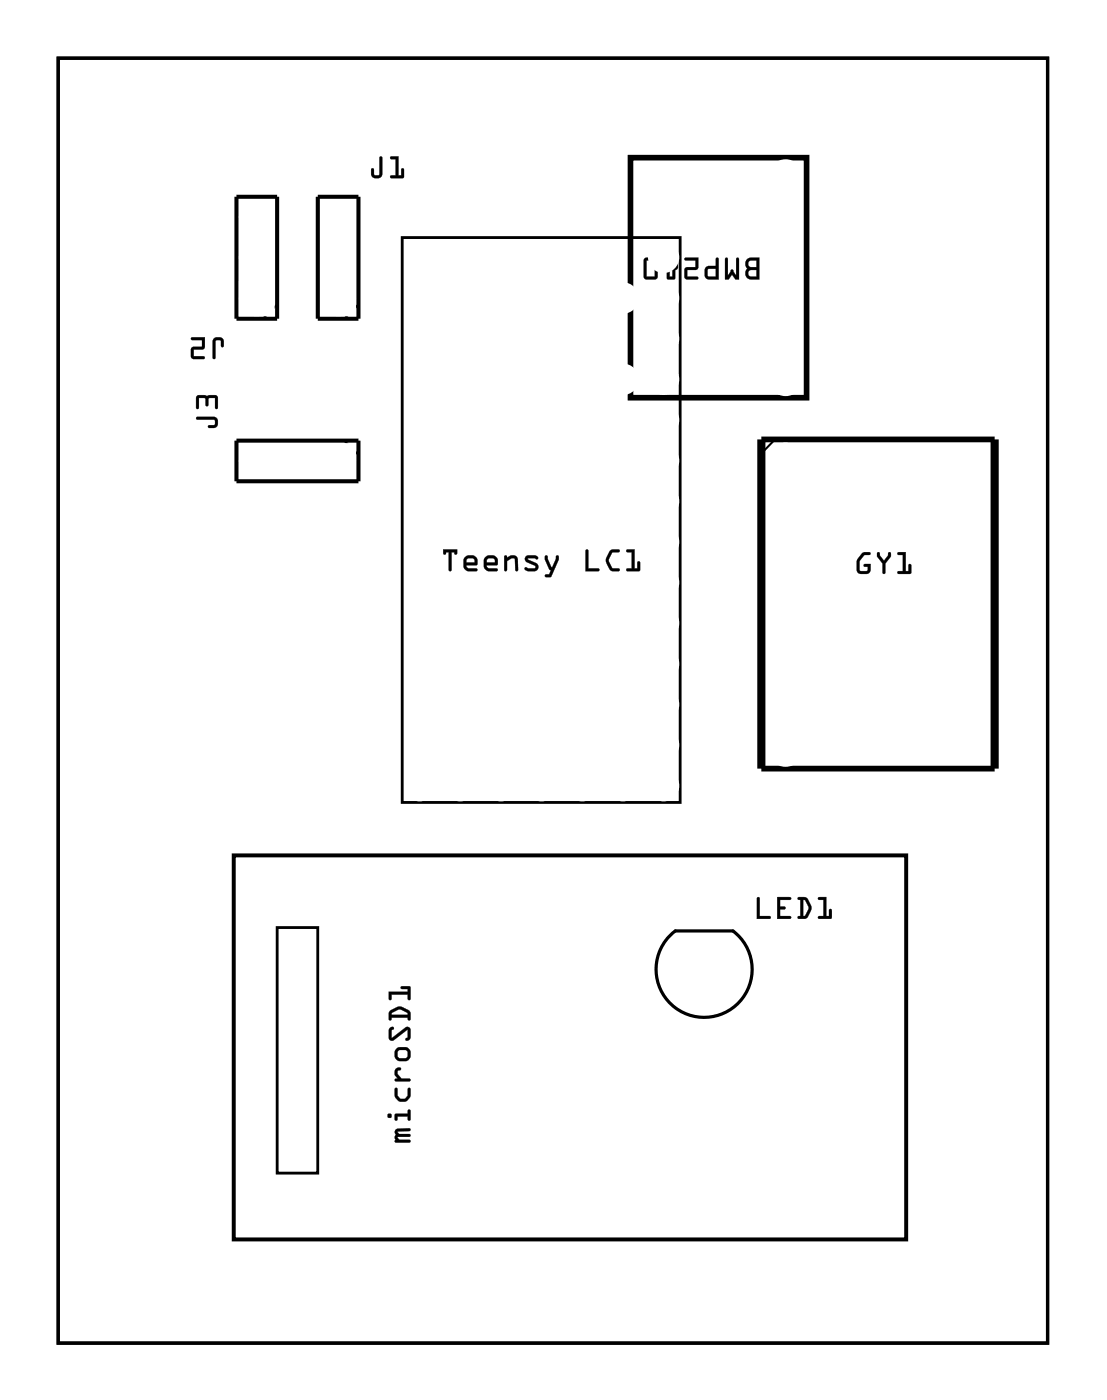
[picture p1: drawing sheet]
<svg xmlns="http://www.w3.org/2000/svg" width="69mm" height="87mm" viewBox="0 0 69 87" stroke-linecap="round" stroke-linejoin="round" font-family="sans-serif">
<path d="M3.6 3.6h61.8v80.3h-61.8zM41.8 58.6l.4-.4h3.6a3 3 0 0 1 .5 4.3 3 3 0 0 1-4.3 .4 3 3 0 0 1-.2-4.3z" fill="none" stroke="#000" stroke-width=".2"/>
<g fill="#000">
<path d="M23.7 9.8l.2 .1v1a.37 .37 0 0 1-.4 .3 .37 .37 0 0 1-.3-.3v-.3a.1 .1 0 0 1 .1-.1 .1 .1 0 0 1 .1 .1v.3h.3zM23.7 9.8v1.1h-.3l-.1-.4-.1 .1v.3a.35 .35 0 0 0 .3 .2 .35 .35 0 0 0 .4-.2v-1zM24.4 9.8h.5v1.2h.2l-.1-.4a.1 .1 0 0 1 .1-.1 .1 .1 0 0 1 .1 .1v.5h-.7a.1 .1 0 0 1-.1-.1 .1 .1 0 0 1 .1 0h.2v-1h-.3zM24.4 9.8v.1h.3v1.1h-.3v.1h.8v-.6l-.1 .1v.4h-.2v-1.2z"/>
<path d="M23.7 9.8l.2 .1v1a.36 .36 0 0 1-.4 .2 .36 .36 0 0 1-.3-.2v-.3l.1-.1 .1 .1v.3h.3zM24.4 9.8h.5v1.2h.2v-.4l.1-.1v.6h-.8v-.1h.3v-1l-.3-.1z"/>
<path d="M46.7 16.2l.2-.1h.5v1.4h-.5a.39 .39 0 0 1-.3-.3 .39 .39 0 0 1 .1-.4l-.1-.3zM46.8 16.3v.3l.5 .1v-.4zM46.8 16.9v.3l.5 .1v-.4zM45.3 16.1l.2 .1v1l.1-.2a.11 .11 0 0 1 .1-.2 .11 .11 0 0 1 .1 .2l.2 .2v-1l.1-.1 .1 1.4h-.3l-.2-.3-.2 .3h-.2zM44.1 16.7l.6-.1v-.4l.2-.1v1.4l-.8-.1-.1-.2zM44.2 16.8v.5h.5v-.5zM42.8 16.1h.8v.7l-.7 .1v.4h.7v.2h-.7l-.1-.1v-.7h.6v-.4h-.6zM41.5 16.2l.7-.1 .1 .1v.5l-.1 .2-.1 .6-.4-.1v-.5l-.2-.2zM41.7 16.3v.4h.5v-.4zM41.8 16.9v.4h.2v-.4zM40.3 16.2l.6-.1 .2 .1v1.1l-.1 .2h-.6l-.2-.1zM40.4 16.3v1h.5v-1z"/>
<path d="M46.7 16.2l.2-.1h.5v1.4h-.5a.4 .4 0 0 1-.3-.3 .4 .4 0 0 1 .1-.4l-.2-.3zM46.7 16.2l-.1 .3 .1 .3a.39 .39 0 0 0-.1 .4 .39 .39 0 0 0 .3 .3h.5v-1.4h-.5zM46.8 16.3v.3l.5 .1v-.4zM46.8 16.3h.5v.4l-.5-.1zM46.8 16.9v.3l.5 .1v-.4zM46.8 16.9h.5v.4l-.5-.1zM45.3 16.1h.1l.1 .1v1l.1-.2a.11 .11 0 0 1 .1-.2 .11 .11 0 0 1 .1 .2l.2 .2v-1a.1 .1 0 0 1 .1-.1 .1 .1 0 0 1 .1 .1v1.3h-.3l-.2-.3-.2 .3h-.2zM45.3 16.1v1.4h.2l.2-.4 .2 .4h.3l-.1-1.3-.1-.1v.1v1l-.3-.3-.2 .3v-1zM44.1 16.7l.6-.1v-.4a.1 .1 0 0 1 .1-.1 .1 .1 0 0 1 .1 .1v1.3h-.6l-.2-.1-.1-.2zM44.1 16.7l-.1 .2 .1 .5 .8 .1v-1.4l-.2 .1v.4zM44.2 16.8v.5h.5v-.5zM44.2 16.8h.5v.5h-.5zM42.8 16.1h.8v.7l-.7 .1v.4h.6a.1 .1 0 0 1 .1 .1 .1 .1 0 0 1-.1 .1h-.6l-.1-.1v-.7h.6v-.4h-.6zM42.8 16.1v.2h.6v.4l-.6 .1v.6l.1 .1 .7-.1v-.1h-.7v-.4l.7-.1v-.7zM41.5 16.1h.7l.1 .1 .1 .5-.2 .2-.1 .6-.4-.1v-.5l-.2-.2zM41.5 16.2v.5l.2 .2v.5h.4l.1-.5 .1-.2v-.5l-.1-.1zM41.7 16.3v.4h.5v-.4zM41.6 16.3h.6v.4h-.6zM41.8 16.9v.4h.2v-.4zM41.8 16.9h.2v.4h-.2zM40.3 16.1h.6l.2 .1v1.1l-.1 .2h-.6l-.2-.1zM40.3 16.2l-.1 1.2 .2 .1 .6-.1 .1-.1v-1.1l-.2-.1zM40.4 16.3v1h.5v-1zM40.4 16.3h.5v1h-.5z"/>
<path d="M12.3 26.1l1-.1a.36 .36 0 0 1 .3 .4 .36 .36 0 0 1-.3 .3h-.3v-.1l.4-.1v-.3h-1.1zM12.3 24.7h1.2l.1 .2v.6h-.2v-.6h-.4v.4l-.1 .1-.1-.1v-.4h-.4v.6l-.1 .1z"/>
<path d="M12.3 26.1l1-.1a.37 .37 0 0 1 .3 .4 .37 .37 0 0 1-.3 .4h-.2a.1 .1 0 0 1-.1-.1 .1 .1 0 0 1 .1-.1l.3-.1v-.2l-1.1-.1zM12.3 26.1v.1h1.1v.3l-.4 .2h.3a.35 .35 0 0 0 .3-.3 .35 .35 0 0 0-.3-.3zM12.3 24.7h1.2l.1 .2v.6a.1 .1 0 0 1-.1 .1 .1 .1 0 0 1-.1-.1v-.6h-.4v.4a.1 .1 0 0 1-.1 .1 .1 .1 0 0 1-.1-.1v-.4h-.4v.6a.1 .1 0 0 1-.1 .1 .1 .1 0 0 1-.1-.1zM12.3 24.8v.7h.1v-.6h.4l.1 .4v.1l.1-.1v-.4h.4v.6h.2v-.6l-.1-.2z"/>
<path d="M13.4 21.2l.4-.1 .2 .2v.3l-.1 .1-.1-.1v-.3h-.3v1.1h-.1h-.1v-1.1zM12 21.1h.8l-.1 .7h-.6v.5h.6v.1h-.6l-.2-.1 .1-.6h.6v-.4l-.6-.1z"/>
<path d="M13.4 21.1h.1h.4l.1 .5a.1 .1 0 0 1-.1 .1 .1 .1 0 0 1-.1-.1v-.3h-.3v1.1a.1 .1 0 0 1-.1 0 .1 .1 0 0 1-.1 0v-1.1zM13.4 21.2l-.1 .1v1.1h.1l.1-1.1h.3l.1 .4 .1-.1v-.3l-.2-.2zM11.9 21.1h.9l-.1 .7h-.6v.5h.6a.1 .1 0 0 1 .1 .1 .1 .1 0 0 1-.1 0h-.6l-.2-.1 .1-.6h.6v-.4h-.6zM12 21.1v.1h.6v.5h-.6l-.1 .6 .2 .1h.6v-.1h-.6v-.5h.6l.1-.7z"/>
<path d="M27.7 34.3h.9v.3a.11 .11 0 0 1-.2 .1 .1 .1 0 0 1 0-.2h-.2v1.1a.1 .1 0 0 1-.1 .1 .1 .1 0 0 1-.1-.1v-1.1h-.1a.11 .11 0 0 1-.1 .2 .11 .11 0 0 1-.1-.1zM27.7 34.3v.3l.2-.1h.1v1.1l.1 .1 .1-1.2h.2l.1 .1 .1-.3zM29 34.8l.3-.1h.3l.1 .1 .1 .2v.3h-.7l.2 .2h.4a.1 .1 0 0 1 .1 .1 .1 .1 0 0 1-.1 .1h-.5l-.2-.1-.1-.2zM29 34.8v.6v.2l.2 .1h.6v-.2h-.6l-.1-.1v-.1h.7v-.3l-.1-.2-.1-.1h-.3zM29.2 35l-.1 .2h.5l-.1-.3zM29.2 35l.3-.1 .2 .3h-.6zM30.3 34.8l.2-.1h.3l.2 .1 .1 .2v.3h-.7l.1 .2h.5a.1 .1 0 0 1 .1 .1 .1 .1 0 0 1-.1 .1h-.5l-.2-.1-.1-.2zM30.3 34.8l-.1 .6 .1 .2 .2 .1h.6l-.1-.2h-.5l-.1-.1v-.1h.7v-.3l-.1-.2-.2-.1h-.3zM30.4 35v.2h.5l-.1-.3zM30.4 35l.4-.1 .1 .3h-.5zM31.5 34.7h.1l.1 .2a.39 .39 0 0 1 .6 .1l.1 .6a.09 .09 0 0 1-.1 .1 .09 .09 0 0 1-.1-.1v-.6l-.2-.1-.3 .2v.5a.1 .1 0 0 1-.1 .1 .1 .1 0 0 1-.1-.1zM31.5 34.7v1l.2-.1v-.5l.3-.2h.2v.7l.1 .1v-.7a.32 .32 0 0 0-.5-.2l-.1 .1-.1-.2zM32.8 34.8l.1-.1a.71 .71 0 0 1 .7 .1 .12 .12 0 0 1-.1 .2 .12 .12 0 0 1-.1-.1h-.4l.5 .3a.28 .28 0 0 1 .1 .3 .28 .28 0 0 1-.2 .2l-.6-.1a.12 .12 0 0 1 .1-.1 .12 .12 0 0 1 .1 0h.4v-.1l-.5-.3-.1-.2zM32.9 34.8l-.1 .1 .1 .2 .6 .3-.1 .1h-.6v.1l.2 .1h.5l.1-.2-.1-.3-.6-.3h.5a.09 .09 0 0 0 .1 0 .09 .09 0 0 0 .1-.1l-.2-.1zM34.1 34.7l.1 .1 .2 .6 .3-.6a.1 .1 0 0 1 .1-.1 .1 .1 0 0 1 .1 .1l-.5 1.2-.3 .1a.1 .1 0 0 1-.1-.1 .1 .1 0 0 1 .1-.1h.2l.1-.3h-.1l-.3-.6zM34.1 34.7l-.1 .3 .3 .6h.1l-.1 .3h-.2l-.1 .1 .4 .1 .5-1.1v-.2h-.2l-.2 .7h-.1l-.2-.7zM36.6 34.4h.2l-.1 1.1h.7a.1 .1 0 0 1 .1 .1 .1 .1 0 0 1-.1 .1h-.8zM36.6 34.4v1.3h.8v-.2h-.7v-1.1zM38.1 34.4l.5-.1a.1 .1 0 0 1 .1 .1 .1 .1 0 0 1-.1 .1h-.3l-.3 .5 .3 .5h.3a.1 .1 0 0 1 .1 .1 .1 .1 0 0 1-.1 .1h-.4l-.3-.5-.1-.3zM38.1 34.4l-.2 .4a.83 .83 0 0 0 .3 .9h.4l.1-.1v-.1h-.5l-.2-.4v-.2l.2-.4h.5v-.1l-.4-.1zM39.1 34.4l.5-.1v1.2h.2v-.3a.1 .1 0 0 1 .1-.1 .1 .1 0 0 1 .1 .1v.5h-.8a.1 .1 0 0 1-.1-.1 .1 .1 0 0 1 .1-.1h.3v-1h-.3zM39.1 34.4l.1 .1h.3v1h-.3l-.1 .1 .8 .1v-.6h-.1v.4h-.2v-1.2z"/>
<path d="M27.7 34.3h.9l-.1 .4-.1-.1v-.1h-.2v1.2l-.2-.1v-1.1h-.1l-.1 .1-.1 .1zM29 34.8l.3-.1h.3l.1 .1 .1 .2v.3l-.7 .1 .1 .1h.6v.2h-.6l-.2-.1v-.2zM29.2 35l-.1 .2h.5l-.1-.3zM30.3 34.8l.2-.1h.3l.2 .1 .1 .2v.3l-.7 .1 .1 .1h.5l.1 .2h-.6l-.2-.1-.1-.2zM30.4 35v.2h.5l-.1-.3zM31.5 34.7h.1l.1 .2a.38 .38 0 0 1 .3-.2 .38 .38 0 0 1 .3 .3v.7l-.1-.1v-.7h-.2l-.3 .2v.5l-.2 .1zM32.8 34.8l.6-.1 .2 .1a.12 .12 0 0 1-.1 .2 .12 .12 0 0 1-.1-.1h-.4l.5 .3a.27 .27 0 0 1 .1 .3 .27 .27 0 0 1-.2 .2h-.5l-.1-.1v-.1h.6l.1-.1-.6-.3-.1-.2zM34.1 34.7l.1 .1 .2 .6 .3-.6h.2v.2l-.5 1.1-.4-.1 .1-.1h.2l.1-.3h-.1l-.3-.6zM36.6 34.4h.1v1.1h.7v.2h-.8zM38.1 34.4l.2-.1 .4 .1v.1h-.4l-.3 .5 .3 .5h.4v.1l-.1 .1a.6 .6 0 0 1-.7-.6v-.3zM39.1 34.4l.5-.1v1.2h.2v-.4h.1v.6l-.8-.1 .1-.1h.3v-1h-.3z"/>
<path d="M53.8 34.6l.5-.1a.1 .1 0 0 1 .1 .1 .1 .1 0 0 1-.1 .1h-.3l-.3 .4v.6h.5v-.3h-.2a.1 .1 0 0 1-.1-.1 .1 .1 0 0 1 .1-.1h.4l-.1 .6-.2 .1-.5-.1-.1-.2v-.6zM53.8 34.6a.9 .9 0 0 0-.1 1.2h.5l.2-.2v-.4l-.4 .1v.1h.2v.3l-.5-.1v-.6l.3-.3h.3l.1-.1-.4-.1zM54.8 34.5h.1l.1 .2 .2 .3 .3-.3v-.1a.1 .1 0 0 1 .1-.1 .1 .1 0 0 1 .1 .1v.2l-.4 .4v.6a.1 .1 0 0 1-.1 .1 .1 .1 0 0 1-.1-.1v-.6l-.3-.4zM54.8 34.5v.3l.3 .4v.6l.1 .1 .1-.7 .3-.4v-.2l-.1-.1v.2l-.3 .4-.3-.4v-.2zM56.1 34.5h.5v1.2h.1v-.4a.1 .1 0 0 1 .1-.1 .1 .1 0 0 1 .1 .1v.5l-.8 .1a.1 .1 0 0 1-.1-.1 .1 .1 0 0 1 .1-.1h.3v-1h-.3zM56.1 34.5v.2h.3v1h-.3v.1l.8 .1v-.6h-.1v.4h-.2v-1.2z"/>
<path d="M53.8 34.6l.2-.1h.3l.1 .1-.1 .1h-.3l-.3 .3v.6l.4 .1 .1-.3h-.2l-.1-.1 .5-.1v.5l-.2 .1-.4 .1-.2-.1-.1-.2a.94 .94 0 0 1 .3-1zM54.8 34.5h.1l.1 .2 .2 .3 .3-.3v-.2l.1 .1v.2l-.3 .4-.1 .7-.1-.1v-.6l-.3-.4zM56.1 34.5h.5v1.2h.1v-.4h.2v.6l-.8-.1v-.1h.3v-1h-.3z"/>
<path d="M47.3 56.1h.2v1.1h.6a.1 .1 0 0 1 .1 .1 .1 .1 0 0 1-.1 .1h-.8zM47.3 56.1v1.3h.8v-.1h-.7v-1.2zM48.5 56.1h.8a.1 .1 0 0 1 .1 0 .1 .1 0 0 1-.1 .1h-.6v.5l.3-.1a.1 .1 0 0 1 .1 .1 .1 .1 0 0 1-.1 .1h-.3v.4h.6a.1 .1 0 0 1 .1 .1 .1 .1 0 0 1-.1 .1h-.8zM48.5 56.1v1.3h.9v-.1h-.7v-.5h.3l.1-.1h-.1h-.3v-.5h.6l.1-.1zM49.8 56.1h.6l.3 .6-.3 .6-.5 .1a.1 .1 0 0 1-.1-.1 .1 .1 0 0 1 .1-.1h.1v-1h-.2zM49.8 56.1v.1h.2v1.1h-.1l-.1 .1h.5l.3-.5v-.3l-.2-.5zM50.2 56.2v1h.1l.2-.5-.2-.4zM50.2 56.2l.1 .1 .2 .4-.3 .6zM51.1 56.1h.5v1.1h.2v-.3a.1 .1 0 0 1 .1-.1 .1 .1 0 0 1 .1 .1l-.1 .5h-.7a.1 .1 0 0 1-.1-.1 .1 .1 0 0 1 .1-.1h.2v-1h-.3zM51.1 56.1v.1h.3v1.1h-.3v.1h.8v-.6l-.1 .1v.4h-.2v-1.2z"/>
<path d="M47.3 56.1h.2v1.1l.6 .1v.1h-.8zM48.5 56.1h.9l-.1 .1h-.6v.5h.3h.1l-.1 .1h-.3v.4l.7 .1v.1h-.9zM49.8 56.1h.6a.8 .8 0 0 1 .1 1.2l-.2 .1h-.5v-.1l.2-.1v-1h-.2zM50.2 56.2v1l.3-.5-.2-.4zM51.1 56.1h.5v1.1h.2v-.3l.1-.1v.6h-.8v-.1l.3-.1v-1h-.3z"/>
<path d="M24.7 70.6l.9-.1v.2h-.8l.1 .2h.7v.1l-.8 .1 .1 .1h.7v.2h-.9zM24.7 69.6h.8v-.2l.1-.1v.7h-.1v-.2h-.7v.2h-.1zM24.2 69.7a.15 .15 0 0 1 .3 0 .15 .15 0 0 1-.3 0zM24.7 68h.1v.5l.2 .2h.3l.1-.2 .1-.5h.1v.4a.5 .5 0 0 1-.5 .5 .5 .5 0 0 1-.4-.5zM24.7 66.8l.2-.1a.11 .11 0 0 1 .2 .1 .11 .11 0 0 1-.2 .1l-.1 .2 .3 .3h.5v.2h-.9v-.2h.1l-.1-.2zM24.6 65.8a.5 .5 0 0 1 1 0 .5 .5 0 0 1-1 0zM24.9 65.7l-.1 .3 .1 .1h.4l.1-.1 .1-.3-.1-.1zM24.4 64.2h.1h.1l-.1 .2v.5l.8-.7h.2l.1 .2v.5l-.1 .1h-.2l.2-.2-.1-.5-.8 .7h-.2l-.1-.2zM24.4 63.2a.81 .81 0 0 1 1.2 0v.5v.1l-.1-.2h-1l-.1 .1-.1 .1v-.4zM24.5 63.3v.1h1l-.1-.1-.4-.2zM24.3 62h1.2v-.2h-.4l-.1-.1 .6-.1v.8h-.1v-.2h-1v.2l-.2 .1z"/>
<path d="M24.7 70.6l.9-.1a.1 .1 0 0 1 .1 .1 .1 .1 0 0 1-.1 .1h-.8l.1 .2h.7a.1 .1 0 0 1 .1 .1 .1 .1 0 0 1-.1 .1h-.8l.1 .1h.7a.1 .1 0 0 1 .1 .1 .1 .1 0 0 1-.1 .1h-.9zM24.7 70.6v.8h.9v-.2h-.7l-.1-.1 .8-.1v-.1h-.7l-.1-.2h.8v-.2zM24.7 69.6h.8v-.2a.1 .1 0 0 1 .1-.1 .1 .1 0 0 1 .1 .1v.5a.1 .1 0 0 1-.1 .1 .1 .1 0 0 1-.1-.1v-.1h-.7v.1a.1 .1 0 0 1-.1 .1 .1 .1 0 0 1-.1-.1zM24.7 69.6v.4h.1v-.2h.7v.2h.1v-.6h-.1v.2zM24.2 69.7a.15 .15 0 0 1 .3 0 .15 .15 0 0 1-.3 0zM24.2 69.7a.15 .15 0 0 0 .3 0 .15 .15 0 0 0-.3 0zM24.7 68h.1v.5l.2 .2 .3-.1 .1-.1 .1-.4a.1 .1 0 0 1 .1-.1 .1 .1 0 0 1 .1 .1l-.1 .5a.49 .49 0 0 1-.8 .1l-.2-.2zM24.7 68v.5l.1 .3h.2h.5l.1-.3v-.5h-.1v.5l-.2 .2h-.3l-.2-.2v-.5zM24.7 66.8l.2-.1a.11 .11 0 0 1 .2 .1 .11 .11 0 0 1-.2 .1l-.1 .2 .3 .3h.5a.1 .1 0 0 1 .1 .1 .1 .1 0 0 1-.1 .1h-.9a.1 .1 0 0 1-.1-.1 .1 .1 0 0 1 .1-.1h.1l-.2-.2zM24.7 66.8v.4l.2 .2h-.2v.1h.9v-.1h-.5l-.3-.3v-.2l.2-.1zM24.6 65.8a.55 .55 0 0 1 1.1 0 .55 .55 0 0 1-1.1 0zM24.7 65.8a.49 .49 0 0 0 .9 0 .49 .49 0 0 0-.9 0zM24.9 65.7l-.1 .3 .1 .1h.4l.1-.1v-.4zM24.9 65.7l.5-.1 .1 .1v.3l-.1 .1h-.5l-.1-.1zM24.3 64.2h.2a.13 .13 0 0 1 .1 .1 .13 .13 0 0 1-.1 .1v.5l.8-.7a.21 .21 0 0 1 .2 0 .21 .21 0 0 1 .2 .2l-.1 .5-.2 .1a.13 .13 0 0 1-.1-.1 .13 .13 0 0 1 .2-.1l-.1-.5-.8 .7a.21 .21 0 0 1-.3-.2zM24.4 64.2l-.1 .6a.2 .2 0 0 0 .3 .2l.8-.7 .1 .5-.2 .2h.3v-.7l-.2-.1-.9 .7-.1-.5 .2-.2zM24.4 63.2l.5-.3h.2l.5 .3 .1 .5a.1 .1 0 0 1-.1 .1 .1 .1 0 0 1-.1-.1v-.1h-1v.1a.1 .1 0 0 1-.1 .1 .1 .1 0 0 1-.1-.1zM24.4 63.2l-.1 .2v.4l.1-.1v-.1h1.1v.1h.1v-.5l-.5-.3h-.3zM24.5 63.3v.1h1l-.1-.1-.4-.2zM24.5 63.3l.5-.2 .4 .2 .1 .1h-1.1zM24.3 62h1.2v-.2h-.4a.1 .1 0 0 1-.1-.1 .1 .1 0 0 1 .1-.1h.5l.1 .8a.1 .1 0 0 1-.1 .1 .1 .1 0 0 1-.1-.1v-.2h-1v.2a.1 .1 0 0 1-.1 .1 .1 .1 0 0 1-.1-.1zM24.3 62v.5l.1-.1v-.3h1.1v.3h.1v-.8l-.6 .1 .1 .1h.4v.2z"/>
<path d="M3.6 3.6h61.8v80.3h-61.8zM3.6 3.6v80.3h61.8v-80.3z"/>
</g>
<path d="M25.1 14.8h17.4v35.3h-17.4zM17.3 58h2.5v15.3h-2.5z" fill="none" stroke="#000" stroke-width=".18"/>
<path d="M39.4 9.9h11v15h-11z" fill="none" stroke="#000" stroke-width=".35"/>
<path d="M14.8 12.3h2.5v7.6h-2.5zM19.8 12.3h2.6v7.6h-2.6zM14.8 27.5h7.6v2.6h-7.6zM14.6 53.5h42v24h-42z" fill="none" stroke="#000" stroke-width=".25"/>
<path d="M17.3 19l-.9 .9M22.4 19l-.9 .9M21.5 27.5l.9 .9" fill="none" stroke="#000" stroke-width=".13"/>
<path d="M47.6 27.5h14.5v20.5h-14.5z" fill="none" stroke="#000" stroke-width=".43"/>
<path d="M48.4 27.5l-.8 .8" fill="none" stroke="#000" stroke-width=".12"/>
<circle cx="41.5" cy="49.1" r=".67" fill="#fff"/>
<circle cx="41.5" cy="49.1" r=".67" fill="none" stroke="#fff" stroke-width=".61" stroke-linecap="butt"/>
<circle cx="41.5" cy="46.6" r=".67" fill="#fff"/>
<circle cx="41.5" cy="46.6" r=".67" fill="none" stroke="#fff" stroke-width=".61" stroke-linecap="butt"/>
<circle cx="41.5" cy="44" r=".67" fill="#fff"/>
<circle cx="41.5" cy="44" r=".67" fill="none" stroke="#fff" stroke-width=".61" stroke-linecap="butt"/>
<circle cx="41.5" cy="41.5" r=".67" fill="#fff"/>
<circle cx="41.5" cy="41.5" r=".67" fill="none" stroke="#fff" stroke-width=".61" stroke-linecap="butt"/>
<circle cx="41.5" cy="38.9" r=".67" fill="#fff"/>
<circle cx="41.5" cy="38.9" r=".67" fill="none" stroke="#fff" stroke-width=".61" stroke-linecap="butt"/>
<circle cx="41.5" cy="36.4" r=".67" fill="#fff"/>
<circle cx="41.5" cy="36.4" r=".67" fill="none" stroke="#fff" stroke-width=".61" stroke-linecap="butt"/>
<circle cx="41.5" cy="33.9" r=".67" fill="#fff"/>
<circle cx="41.5" cy="33.9" r=".67" fill="none" stroke="#fff" stroke-width=".61" stroke-linecap="butt"/>
<circle cx="41.5" cy="31.3" r=".67" fill="#fff"/>
<circle cx="41.5" cy="31.3" r=".67" fill="none" stroke="#fff" stroke-width=".61" stroke-linecap="butt"/>
<circle cx="41.5" cy="28.8" r=".67" fill="#fff"/>
<circle cx="41.5" cy="28.8" r=".67" fill="none" stroke="#fff" stroke-width=".61" stroke-linecap="butt"/>
<circle cx="41.5" cy="26.2" r=".67" fill="#fff"/>
<circle cx="41.5" cy="26.2" r=".67" fill="none" stroke="#fff" stroke-width=".61" stroke-linecap="butt"/>
<circle cx="41.5" cy="23.7" r=".67" fill="#fff"/>
<circle cx="41.5" cy="23.7" r=".67" fill="none" stroke="#fff" stroke-width=".61" stroke-linecap="butt"/>
<circle cx="41.5" cy="21.2" r=".67" fill="#fff"/>
<circle cx="41.5" cy="21.2" r=".67" fill="none" stroke="#fff" stroke-width=".61" stroke-linecap="butt"/>
<circle cx="41.5" cy="18.6" r=".67" fill="#fff"/>
<circle cx="41.5" cy="18.6" r=".67" fill="none" stroke="#fff" stroke-width=".61" stroke-linecap="butt"/>
<circle cx="41.5" cy="16.1" r=".67" fill="#fff"/>
<circle cx="41.5" cy="16.1" r=".67" fill="none" stroke="#fff" stroke-width=".61" stroke-linecap="butt"/>
<circle cx="38.9" cy="18.6" r=".67" fill="#fff"/>
<circle cx="38.9" cy="18.6" r=".67" fill="none" stroke="#fff" stroke-width=".61" stroke-linecap="butt"/>
<circle cx="38.9" cy="26.2" r=".67" fill="#fff"/>
<circle cx="38.9" cy="26.2" r=".67" fill="none" stroke="#fff" stroke-width=".61" stroke-linecap="butt"/>
<circle cx="38.9" cy="23.7" r=".67" fill="#fff"/>
<circle cx="38.9" cy="23.7" r=".67" fill="none" stroke="#fff" stroke-width=".61" stroke-linecap="butt"/>
<circle cx="26.2" cy="49.1" r=".67" fill="#fff"/>
<circle cx="26.2" cy="49.1" r=".67" fill="none" stroke="#fff" stroke-width=".61" stroke-linecap="butt"/>
<path d="M42.8 13.8h.1" fill="none" stroke="#fff" stroke-width=".25"/>
<circle cx="26.2" cy="46.6" r=".67" fill="#fff"/>
<circle cx="26.2" cy="46.6" r=".67" fill="none" stroke="#fff" stroke-width=".61" stroke-linecap="butt"/>
<circle cx="26.2" cy="44" r=".67" fill="#fff"/>
<circle cx="26.2" cy="44" r=".67" fill="none" stroke="#fff" stroke-width=".61" stroke-linecap="butt"/>
<circle cx="26.2" cy="41.5" r=".67" fill="#fff"/>
<circle cx="26.2" cy="41.5" r=".67" fill="none" stroke="#fff" stroke-width=".61" stroke-linecap="butt"/>
<circle cx="26.2" cy="38.9" r=".67" fill="#fff"/>
<circle cx="26.2" cy="38.9" r=".67" fill="none" stroke="#fff" stroke-width=".61" stroke-linecap="butt"/>
<circle cx="26.2" cy="36.4" r=".67" fill="#fff"/>
<circle cx="26.2" cy="36.4" r=".67" fill="none" stroke="#fff" stroke-width=".61" stroke-linecap="butt"/>
<circle cx="26.2" cy="33.9" r=".67" fill="#fff"/>
<circle cx="26.2" cy="33.9" r=".67" fill="none" stroke="#fff" stroke-width=".61" stroke-linecap="butt"/>
<circle cx="26.2" cy="31.3" r=".67" fill="#fff"/>
<circle cx="26.2" cy="31.3" r=".67" fill="none" stroke="#fff" stroke-width=".61" stroke-linecap="butt"/>
<circle cx="26.2" cy="28.8" r=".67" fill="#fff"/>
<circle cx="26.2" cy="28.8" r=".67" fill="none" stroke="#fff" stroke-width=".61" stroke-linecap="butt"/>
<circle cx="26.2" cy="26.2" r=".67" fill="#fff"/>
<circle cx="26.2" cy="26.2" r=".67" fill="none" stroke="#fff" stroke-width=".61" stroke-linecap="butt"/>
<circle cx="26.2" cy="23.7" r=".67" fill="#fff"/>
<circle cx="26.2" cy="23.7" r=".67" fill="none" stroke="#fff" stroke-width=".61" stroke-linecap="butt"/>
<circle cx="26.2" cy="21.2" r=".67" fill="#fff"/>
<circle cx="26.2" cy="21.2" r=".67" fill="none" stroke="#fff" stroke-width=".61" stroke-linecap="butt"/>
<circle cx="26.2" cy="18.6" r=".67" fill="#fff"/>
<circle cx="26.2" cy="18.6" r=".67" fill="none" stroke="#fff" stroke-width=".61" stroke-linecap="butt"/>
<circle cx="26.2" cy="16.1" r=".67" fill="#fff"/>
<circle cx="26.2" cy="16.1" r=".67" fill="none" stroke="#fff" stroke-width=".61" stroke-linecap="butt"/>
<circle cx="38.9" cy="28.8" r=".67" fill="#fff"/>
<circle cx="38.9" cy="28.8" r=".67" fill="none" stroke="#fff" stroke-width=".61" stroke-linecap="butt"/>
<circle cx="31.3" cy="49.1" r=".67" fill="#fff"/>
<circle cx="31.3" cy="49.1" r=".67" fill="none" stroke="#fff" stroke-width=".61" stroke-linecap="butt"/>
<circle cx="28.8" cy="49.1" r=".67" fill="#fff"/>
<circle cx="28.8" cy="49.1" r=".67" fill="none" stroke="#fff" stroke-width=".61" stroke-linecap="butt"/>
<circle cx="33.8" cy="49.1" r=".67" fill="#fff"/>
<circle cx="33.8" cy="49.1" r=".67" fill="none" stroke="#fff" stroke-width=".61" stroke-linecap="butt"/>
<circle cx="38.9" cy="49.1" r=".67" fill="#fff"/>
<circle cx="38.9" cy="49.1" r=".67" fill="none" stroke="#fff" stroke-width=".61" stroke-linecap="butt"/>
<circle cx="36.4" cy="49.1" r=".67" fill="#fff"/>
<circle cx="36.4" cy="49.1" r=".67" fill="none" stroke="#fff" stroke-width=".61" stroke-linecap="butt"/>
<circle cx="49.1" cy="21.2" r=".75" fill="#fff"/>
<circle cx="49.1" cy="21.2" r=".75" fill="none" stroke="#fff" stroke-width=".61" stroke-linecap="butt"/>
<circle cx="49.1" cy="18.6" r=".75" fill="#fff"/>
<circle cx="49.1" cy="18.6" r=".75" fill="none" stroke="#fff" stroke-width=".61" stroke-linecap="butt"/>
<circle cx="49.1" cy="16.1" r=".75" fill="#fff"/>
<circle cx="49.1" cy="16.1" r=".75" fill="none" stroke="#fff" stroke-width=".61" stroke-linecap="butt"/>
<circle cx="49.1" cy="13.5" r=".75" fill="#fff"/>
<circle cx="49.1" cy="13.5" r=".75" fill="none" stroke="#fff" stroke-width=".61" stroke-linecap="butt"/>
<circle cx="49.1" cy="11" r=".75" fill="#fff"/>
<circle cx="49.1" cy="11" r=".75" fill="none" stroke="#fff" stroke-width=".61" stroke-linecap="butt"/>
<circle cx="49.1" cy="23.7" r=".75" fill="#fff"/>
<circle cx="49.1" cy="23.7" r=".75" fill="none" stroke="#fff" stroke-width=".61" stroke-linecap="butt"/>
<circle cx="18.6" cy="72" r=".62" fill="#fff"/>
<circle cx="18.6" cy="72" r=".62" fill="none" stroke="#fff" stroke-width=".69" stroke-linecap="butt"/>
<circle cx="18.6" cy="69.4" r=".62" fill="#fff"/>
<circle cx="18.6" cy="69.4" r=".62" fill="none" stroke="#fff" stroke-width=".69" stroke-linecap="butt"/>
<circle cx="18.6" cy="66.9" r=".62" fill="#fff"/>
<circle cx="18.6" cy="66.9" r=".62" fill="none" stroke="#fff" stroke-width=".69" stroke-linecap="butt"/>
<circle cx="18.6" cy="64.4" r=".62" fill="#fff"/>
<circle cx="18.6" cy="64.4" r=".62" fill="none" stroke="#fff" stroke-width=".69" stroke-linecap="butt"/>
<circle cx="18.6" cy="61.8" r=".62" fill="#fff"/>
<circle cx="18.6" cy="61.8" r=".62" fill="none" stroke="#fff" stroke-width=".69" stroke-linecap="butt"/>
<circle cx="18.6" cy="59.3" r=".62" fill="#fff"/>
<circle cx="18.6" cy="59.3" r=".62" fill="none" stroke="#fff" stroke-width=".69" stroke-linecap="butt"/>
<path d="M15.3 17.9h1.5v1.5h-1.5z" fill="#fff"/>
<path d="M15.3 17.9h1.5v1.5h-1.5z" fill="none" stroke="#fff" stroke-width=".76" stroke-linecap="butt"/>
<circle cx="16" cy="18.6" r=".74" fill="#fff"/>
<circle cx="16" cy="18.6" r=".74" fill="none" stroke="#fff" stroke-width=".76" stroke-linecap="butt"/>
<circle cx="16" cy="16.1" r=".74" fill="#fff"/>
<circle cx="16" cy="16.1" r=".74" fill="none" stroke="#fff" stroke-width=".76" stroke-linecap="butt"/>
<circle cx="16" cy="13.6" r=".74" fill="#fff"/>
<circle cx="16" cy="13.6" r=".74" fill="none" stroke="#fff" stroke-width=".76" stroke-linecap="butt"/>
<circle cx="49.1" cy="28.8" r=".74" fill="#fff"/>
<circle cx="49.1" cy="28.8" r=".74" fill="none" stroke="#fff" stroke-width=".76" stroke-linecap="butt"/>
<circle cx="49.1" cy="31.3" r=".74" fill="#fff"/>
<circle cx="49.1" cy="31.3" r=".74" fill="none" stroke="#fff" stroke-width=".76" stroke-linecap="butt"/>
<circle cx="49.1" cy="33.9" r=".74" fill="#fff"/>
<circle cx="49.1" cy="33.9" r=".74" fill="none" stroke="#fff" stroke-width=".76" stroke-linecap="butt"/>
<circle cx="49.1" cy="36.4" r=".74" fill="#fff"/>
<circle cx="49.1" cy="36.4" r=".74" fill="none" stroke="#fff" stroke-width=".76" stroke-linecap="butt"/>
<circle cx="49.1" cy="28.8" r=".74" fill="#fff"/>
<circle cx="49.1" cy="28.8" r=".74" fill="none" stroke="#fff" stroke-width=".76" stroke-linecap="butt"/>
<circle cx="49.1" cy="31.3" r=".74" fill="#fff"/>
<circle cx="49.1" cy="31.3" r=".74" fill="none" stroke="#fff" stroke-width=".76" stroke-linecap="butt"/>
<circle cx="49.1" cy="33.9" r=".74" fill="#fff"/>
<circle cx="49.1" cy="33.9" r=".74" fill="none" stroke="#fff" stroke-width=".76" stroke-linecap="butt"/>
<circle cx="49.1" cy="36.4" r=".74" fill="#fff"/>
<circle cx="49.1" cy="36.4" r=".74" fill="none" stroke="#fff" stroke-width=".76" stroke-linecap="butt"/>
<circle cx="49.1" cy="46.8" r=".74" fill="#fff"/>
<circle cx="49.1" cy="46.8" r=".74" fill="none" stroke="#fff" stroke-width=".76" stroke-linecap="butt"/>
<circle cx="49.1" cy="44.3" r=".74" fill="#fff"/>
<circle cx="49.1" cy="44.3" r=".74" fill="none" stroke="#fff" stroke-width=".76" stroke-linecap="butt"/>
<circle cx="49.1" cy="41.7" r=".74" fill="#fff"/>
<circle cx="49.1" cy="41.7" r=".74" fill="none" stroke="#fff" stroke-width=".76" stroke-linecap="butt"/>
<circle cx="49.1" cy="39.2" r=".74" fill="#fff"/>
<circle cx="49.1" cy="39.2" r=".74" fill="none" stroke="#fff" stroke-width=".76" stroke-linecap="butt"/>
<path d="M20.4 17.9h1.5v1.5h-1.5z" fill="#fff"/>
<path d="M20.4 17.9h1.5v1.5h-1.5z" fill="none" stroke="#fff" stroke-width=".76" stroke-linecap="butt"/>
<circle cx="21.1" cy="18.6" r=".74" fill="#fff"/>
<circle cx="21.1" cy="18.6" r=".74" fill="none" stroke="#fff" stroke-width=".76" stroke-linecap="butt"/>
<circle cx="21.1" cy="16.1" r=".74" fill="#fff"/>
<circle cx="21.1" cy="16.1" r=".74" fill="none" stroke="#fff" stroke-width=".76" stroke-linecap="butt"/>
<circle cx="21.1" cy="13.6" r=".74" fill="#fff"/>
<circle cx="21.1" cy="13.6" r=".74" fill="none" stroke="#fff" stroke-width=".76" stroke-linecap="butt"/>
<path d="M20.4 28.1h1.5v1.4h-1.5z" fill="#fff"/>
<path d="M20.4 28.1h1.5v1.4h-1.5z" fill="none" stroke="#fff" stroke-width=".76" stroke-linecap="butt"/>
<circle cx="21.1" cy="28.8" r=".74" fill="#fff"/>
<circle cx="21.1" cy="28.8" r=".74" fill="none" stroke="#fff" stroke-width=".76" stroke-linecap="butt"/>
<circle cx="18.6" cy="28.8" r=".74" fill="#fff"/>
<circle cx="18.6" cy="28.8" r=".74" fill="none" stroke="#fff" stroke-width=".76" stroke-linecap="butt"/>
<circle cx="16" cy="28.8" r=".74" fill="#fff"/>
<circle cx="16" cy="28.8" r=".74" fill="none" stroke="#fff" stroke-width=".76" stroke-linecap="butt"/>
<circle cx="44" cy="61.8" r=".6" fill="#fff"/>
<circle cx="44" cy="61.8" r=".6" fill="none" stroke="#fff" stroke-width=".65" stroke-linecap="butt"/>
<path d="M43.4 61.2h1.2v1.2h-1.2z" fill="#fff"/>
<path d="M43.4 61.2h1.2v1.2h-1.2z" fill="none" stroke="#fff" stroke-width=".65" stroke-linecap="butt"/>
<circle cx="44" cy="59.3" r=".6" fill="#fff"/>
<circle cx="44" cy="59.3" r=".6" fill="none" stroke="#fff" stroke-width=".65" stroke-linecap="butt"/>
</svg>
